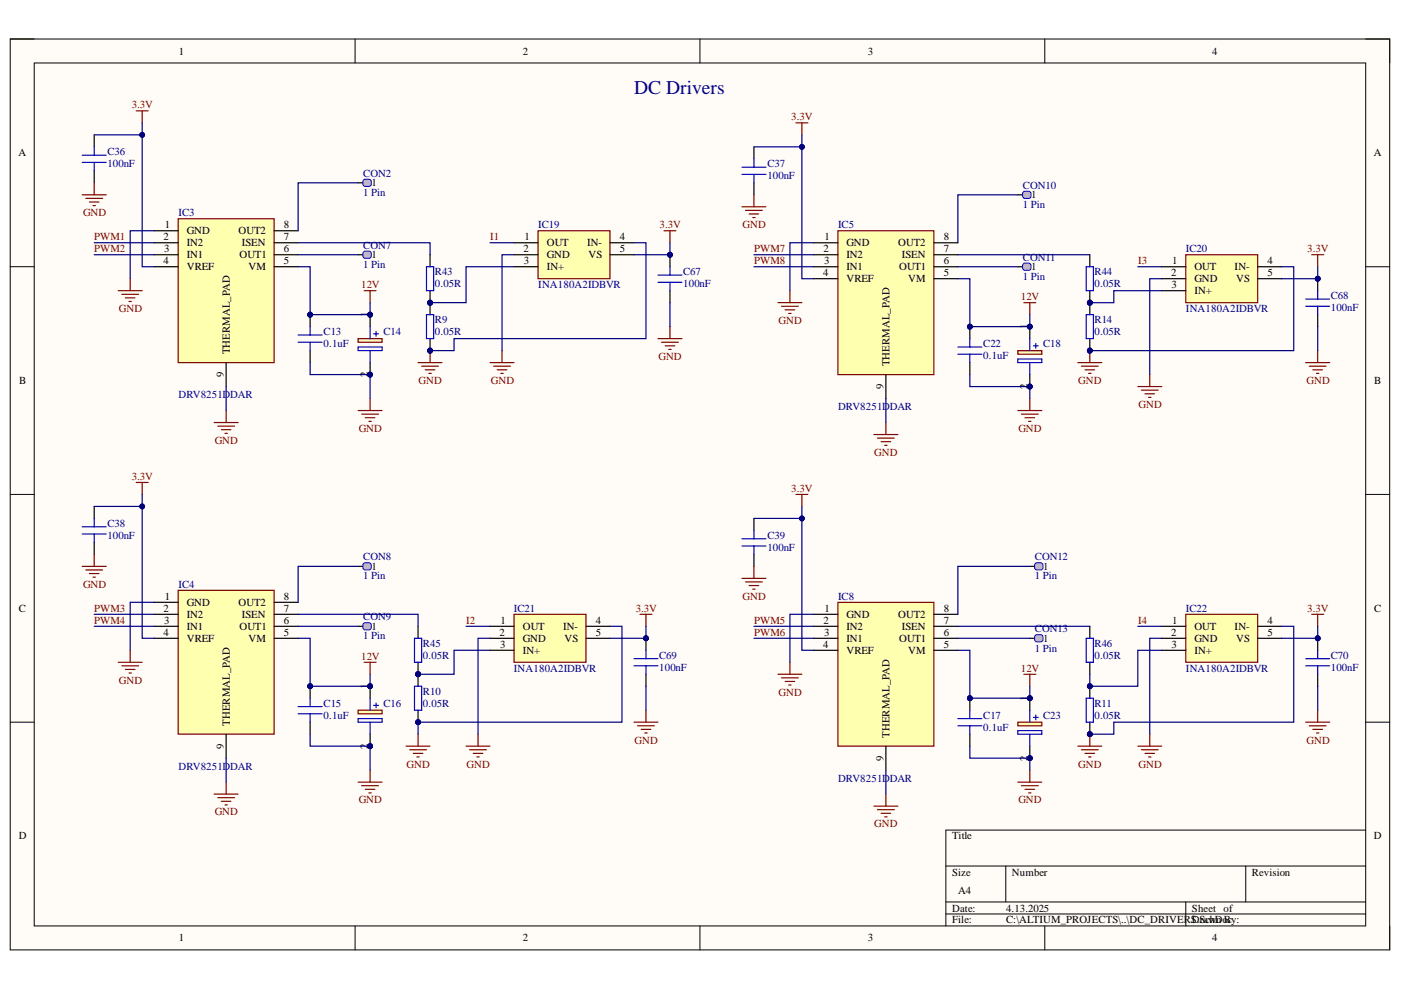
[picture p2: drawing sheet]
<svg xmlns="http://www.w3.org/2000/svg" width="297mm" height="210mm" viewBox="0 0 297 210" stroke-linecap="round" stroke-linejoin="round" font-family="sans-serif">
<defs><g id="words">
<text font-size="4.1" fill="#000080" x="134.4" y="20">DC Drivers</text>
<g font-size="2.3">
<text x="37.9" y="11.6">1</text>
<text x="110.8" y="11.6">2</text>
<text x="184" y="11.6">3</text>
<text x="257" y="11.6">4</text>
<text x="3.9" y="33.1">A</text>
<text x="291.3" y="33.1">A</text>
<text x="78.8" y="39.5">1</text>
<text x="218.6" y="42">1</text>
<text x="34.7" y="51">2</text>
<text x="34.8" y="53.5">3</text>
<text x="34.9" y="48.4">1</text>
<text x="39.6" y="49.7">GND</text>
<text x="39.6" y="52.2">IN2</text>
<text x="50.6" y="49.7">OUT2</text>
<text x="51.3" y="52.2">ISEN</text>
<text x="60.2" y="48.4">8</text>
<text x="60.2" y="51">7</text>
<text x="60.2" y="53.5">6</text>
<text x="111" y="53.5">2</text>
<text x="111.2" y="51">1</text>
<text x="115.9" y="52.2">OUT</text>
<text x="124.5" y="52.2">IN-</text>
<text x="131.4" y="51">4</text>
<text x="131.4" y="53.5">5</text>
<text x="174.6" y="53.5">2</text>
<text x="174.8" y="51">1</text>
<text x="179.5" y="52.2">GND</text>
<text x="190.4" y="52.2">OUT2</text>
<text x="200.1" y="51">8</text>
<text x="200.1" y="53.5">7</text>
<text x="34.7" y="56">4</text>
<text x="39.6" y="54.8">IN1</text>
<text x="39.6" y="57.3">VREF</text>
<text x="50.8" y="54.8">OUT1</text>
<text x="52.7" y="57.3">VM</text>
<text x="60.2" y="56">5</text>
<text x="78.8" y="54.8">1</text>
<text x="111.1" y="56">3</text>
<text x="115.9" y="54.8">GND</text>
<text x="115.9" y="57.3">IN+</text>
<text x="124.8" y="54.8">VS</text>
<text x="174.5" y="58.6">4</text>
<text x="174.7" y="56">3</text>
<text x="179.5" y="54.8">IN2</text>
<text x="179.5" y="57.3">IN1</text>
<text x="179.5" y="59.9">VREF</text>
<text x="190.6" y="57.3">OUT1</text>
<text x="191.2" y="54.8">ISEN</text>
<text x="192.6" y="59.9">VM</text>
<text x="200.1" y="56">6</text>
<text x="200.1" y="58.6">5</text>
<text x="218.6" y="57.3">1</text>
<text x="248.3" y="58.6">2</text>
<text x="248.5" y="56">1</text>
<text x="253.2" y="57.3">OUT</text>
<text x="253.2" y="59.9">GND</text>
<text x="261.8" y="57.3">IN-</text>
<text x="262.1" y="59.9">VS</text>
<text x="268.7" y="56">4</text>
<text x="268.7" y="58.6">5</text>
<text x="248.4" y="61.1">3</text>
<text x="253.2" y="62.4">IN+</text>
<text x="78" y="67.2" transform="rotate(-90 78 67.2)">1</text>
<text x="217.9" y="69.7" transform="rotate(-90 217.9 69.7)">1</text>
<text x="48.7" y="75.1" transform="rotate(-90 48.7 75.1)">THERMAL_PAD</text>
<text x="188.6" y="77.6" transform="rotate(-90 188.6 77.6)">THERMAL_PAD</text>
<text x="4.1" y="81.4">B</text>
<text x="47.5" y="80" transform="rotate(-90 47.5 80)">9</text>
<text x="78" y="80" transform="rotate(-90 78 80)">2</text>
<text x="187.3" y="82.5" transform="rotate(-90 187.3 82.5)">9</text>
<text x="217.9" y="82.5" transform="rotate(-90 217.9 82.5)">2</text>
<text x="291.4" y="81.4">B</text>
<text x="78.8" y="120.8">1</text>
<text x="221.2" y="120.8">1</text>
<text x="4" y="129.7">C</text>
<text x="34.7" y="129.7">2</text>
<text x="34.9" y="127.2">1</text>
<text x="39.6" y="128.4">GND</text>
<text x="39.6" y="131">IN2</text>
<text x="50.6" y="128.4">OUT2</text>
<text x="51.3" y="131">ISEN</text>
<text x="60.2" y="127.2">8</text>
<text x="60.2" y="129.7">7</text>
<text x="174.8" y="129.7">1</text>
<text x="179.5" y="131">GND</text>
<text x="190.4" y="131">OUT2</text>
<text x="200.1" y="129.7">8</text>
<text x="291.4" y="129.7">C</text>
<text x="34.7" y="134.8">4</text>
<text x="34.8" y="132.2">3</text>
<text x="39.6" y="133.5">IN1</text>
<text x="39.6" y="136.1">VREF</text>
<text x="50.8" y="133.5">OUT1</text>
<text x="52.7" y="136.1">VM</text>
<text x="60.2" y="132.2">6</text>
<text x="60.2" y="134.8">5</text>
<text x="78.8" y="133.5">1</text>
<text x="105.9" y="134.8">2</text>
<text x="106" y="137.4">3</text>
<text x="106.1" y="132.2">1</text>
<text x="110.8" y="133.5">OUT</text>
<text x="110.8" y="136.1">GND</text>
<text x="119.4" y="133.5">IN-</text>
<text x="119.7" y="136.1">VS</text>
<text x="126.3" y="132.2">4</text>
<text x="126.3" y="134.8">5</text>
<text x="174.5" y="137.4">4</text>
<text x="174.6" y="132.2">2</text>
<text x="174.7" y="134.8">3</text>
<text x="179.5" y="133.5">IN2</text>
<text x="179.5" y="136.1">IN1</text>
<text x="190.6" y="136.1">OUT1</text>
<text x="191.2" y="133.5">ISEN</text>
<text x="200.1" y="132.2">7</text>
<text x="200.1" y="134.8">6</text>
<text x="200.1" y="137.4">5</text>
<text x="221.2" y="136.1">1</text>
<text x="248.3" y="134.8">2</text>
<text x="248.4" y="137.4">3</text>
<text x="248.5" y="132.2">1</text>
<text x="253.2" y="133.5">OUT</text>
<text x="253.2" y="136.1">GND</text>
<text x="261.8" y="133.5">IN-</text>
<text x="262.1" y="136.1">VS</text>
<text x="268.7" y="132.2">4</text>
<text x="268.7" y="134.8">5</text>
<text x="110.8" y="138.7">IN+</text>
<text x="179.5" y="138.7">VREF</text>
<text x="192.6" y="138.7">VM</text>
<text x="253.2" y="138.7">IN+</text>
<text x="78" y="146" transform="rotate(-90 78 146)">1</text>
<text x="217.9" y="148.5" transform="rotate(-90 217.9 148.5)">1</text>
<text x="48.7" y="153.9" transform="rotate(-90 48.7 153.9)">THERMAL_PAD</text>
<text x="47.5" y="158.8" transform="rotate(-90 47.5 158.8)">9</text>
<text x="78" y="158.8" transform="rotate(-90 78 158.8)">2</text>
<text x="187.3" y="161.3" transform="rotate(-90 187.3 161.3)">9</text>
<text x="188.6" y="156.4" transform="rotate(-90 188.6 156.4)">THERMAL_PAD</text>
<text x="217.9" y="161.3" transform="rotate(-90 217.9 161.3)">2</text>
<text x="4" y="178">D</text>
<text x="201.9" y="178">Title</text>
<text x="291.3" y="178">D</text>
<text x="201.9" y="185.7">Size</text>
<text x="214.6" y="185.7">Number</text>
<text x="265.4" y="185.7">Revision</text>
<text x="203.1" y="189.5">A4</text>
<text x="201.9" y="193.3">Date:</text>
<text x="201.9" y="195.8">File:</text>
<text x="213.3" y="193.3">4.13.2025</text>
<text x="213.3" y="195.8">C:\ALTIUM_PROJECTS\..\DC_DRIVERS.SchDoc</text>
<text x="252.7" y="193.3">Sheet of</text>
<text x="252.7" y="195.8">Drawn By:</text>
<text x="37.9" y="199.6">1</text>
<text x="110.8" y="199.6">2</text>
<text x="184" y="199.6">3</text>
<text x="257" y="199.6">4</text>
</g>
<g font-size="2.3" fill="#800000">
<text x="27.9" y="23">3.3V</text>
<text x="167.8" y="25.5">3.3V</text>
<text x="17.6" y="45.8">GND</text>
<text x="20" y="51">PWM1</text>
<text x="20" y="53.5">PWM2</text>
<text x="103.9" y="51">I1</text>
<text x="139.9" y="48.4">3.3V</text>
<text x="157.5" y="48.4">GND</text>
<text x="159.9" y="53.5">PWM7</text>
<text x="277.2" y="53.5">3.3V</text>
<text x="159.9" y="56">PWM8</text>
<text x="241.3" y="56">I3</text>
<text x="76.6" y="61.1">12V</text>
<text x="216.4" y="63.7">12V</text>
<text x="25.2" y="66.2">GND</text>
<text x="165.1" y="68.7">GND</text>
<text x="139.6" y="76.3">GND</text>
<text x="88.8" y="81.4">GND</text>
<text x="104.1" y="81.4">GND</text>
<text x="228.6" y="81.4">GND</text>
<text x="277" y="81.4">GND</text>
<text x="241.4" y="86.5">GND</text>
<text x="45.5" y="94.2">GND</text>
<text x="76.1" y="91.6">GND</text>
<text x="215.9" y="91.6">GND</text>
<text x="27.9" y="101.8">3.3V</text>
<text x="185.4" y="96.7">GND</text>
<text x="167.8" y="104.3">3.3V</text>
<text x="17.6" y="124.6">GND</text>
<text x="20" y="129.7">PWM3</text>
<text x="134.8" y="129.7">3.3V</text>
<text x="157.5" y="127.2">GND</text>
<text x="277.2" y="129.7">3.3V</text>
<text x="20" y="132.2">PWM4</text>
<text x="98.8" y="132.2">I2</text>
<text x="159.9" y="132.2">PWM5</text>
<text x="159.9" y="134.8">PWM6</text>
<text x="241.3" y="132.2">I4</text>
<text x="76.6" y="139.9">12V</text>
<text x="216.4" y="142.5">12V</text>
<text x="25.2" y="145">GND</text>
<text x="165.1" y="147.5">GND</text>
<text x="134.5" y="157.7">GND</text>
<text x="277" y="157.7">GND</text>
<text x="86.2" y="162.7">GND</text>
<text x="98.9" y="162.7">GND</text>
<text x="228.6" y="162.7">GND</text>
<text x="241.4" y="162.7">GND</text>
<text x="45.5" y="172.9">GND</text>
<text x="76.1" y="170.4">GND</text>
<text x="215.9" y="170.4">GND</text>
<text x="185.4" y="175.4">GND</text>
</g>
<g font-size="2.3" fill="#000080">
<text x="22.8" y="32.9">C36</text>
<text x="22.8" y="35.4">100nF</text>
<text x="162.7" y="35.4">C37</text>
<text x="77" y="37.4">CON2</text>
<text x="77" y="41.5">1 Pin</text>
<text x="162.7" y="38">100nF</text>
<text x="216.8" y="40">CON10</text>
<text x="37.8" y="45.8">IC3</text>
<text x="216.8" y="44">1 Pin</text>
<text x="77" y="52.8">CON7</text>
<text x="114.1" y="48.4">IC19</text>
<text x="177.7" y="48.4">IC5</text>
<text x="251.5" y="53.5">IC20</text>
<text x="77" y="56.8">1 Pin</text>
<text x="92.2" y="58.3">R43</text>
<text x="144.8" y="58.3">C67</text>
<text x="216.8" y="55.3">CON11</text>
<text x="216.8" y="59.3">1 Pin</text>
<text x="232.1" y="58.3">R44</text>
<text x="92.2" y="60.9">0.05R</text>
<text x="114.1" y="61.1">INA180A2IDBVR</text>
<text x="144.8" y="60.9">100nF</text>
<text x="232.1" y="60.9">0.05R</text>
<text x="282.2" y="63.4">C68</text>
<text x="282.2" y="65.9">100nF</text>
<text x="68.6" y="71">C13</text>
<text x="81.3" y="71">C14</text>
<text x="92.2" y="68.5">R9</text>
<text x="92.2" y="71">0.05R</text>
<text x="232.1" y="68.5">R14</text>
<text x="232.1" y="71">0.05R</text>
<text x="251.5" y="66.2">INA180A2IDBVR</text>
<text x="68.6" y="73.6">0.1uF</text>
<text x="208.5" y="73.6">C22</text>
<text x="208.5" y="76.1">0.1uF</text>
<text x="221.2" y="73.6">C18</text>
<text x="37.8" y="84.5">DRV8251DDAR</text>
<text x="177.7" y="87">DRV8251DDAR</text>
<text x="22.8" y="111.7">C38</text>
<text x="22.8" y="114.2">100nF</text>
<text x="77" y="118.8">CON8</text>
<text x="162.7" y="114.2">C39</text>
<text x="162.7" y="116.8">100nF</text>
<text x="219.4" y="118.8">CON12</text>
<text x="37.8" y="124.6">IC4</text>
<text x="77" y="122.8">1 Pin</text>
<text x="219.4" y="122.8">1 Pin</text>
<text x="77" y="131.5">CON9</text>
<text x="109" y="129.7">IC21</text>
<text x="177.7" y="127.2">IC8</text>
<text x="251.5" y="129.7">IC22</text>
<text x="77" y="135.5">1 Pin</text>
<text x="89.7" y="137.1">R45</text>
<text x="219.4" y="134">CON13</text>
<text x="232.1" y="137.1">R46</text>
<text x="89.7" y="139.7">0.05R</text>
<text x="109" y="142.5">INA180A2IDBVR</text>
<text x="139.8" y="139.7">C69</text>
<text x="139.8" y="142.2">100nF</text>
<text x="219.4" y="138.1">1 Pin</text>
<text x="232.1" y="139.7">0.05R</text>
<text x="251.5" y="142.5">INA180A2IDBVR</text>
<text x="282.2" y="139.7">C70</text>
<text x="282.2" y="142.2">100nF</text>
<text x="68.6" y="149.8">C15</text>
<text x="81.3" y="149.8">C16</text>
<text x="89.7" y="147.3">R10</text>
<text x="89.7" y="149.8">0.05R</text>
<text x="232.1" y="149.8">R11</text>
<text x="68.6" y="152.3">0.1uF</text>
<text x="208.5" y="152.3">C17</text>
<text x="208.5" y="154.9">0.1uF</text>
<text x="221.2" y="152.3">C23</text>
<text x="232.1" y="152.3">0.05R</text>
<text x="37.8" y="163.3">DRV8251DDAR</text>
<text x="177.7" y="165.8">DRV8251DDAR</text>
</g>
</g></defs>
<path d="M2.2 8.3h292.4v193.1h-292.4z" fill-rule="evenodd" fill="#fffcf8"/>
<path d="M2.2 8.3h292.4v193.1h-292.4z" fill="none" stroke="#000" stroke-width=".21"/>
<path d="M7.3 13.4h282.3v182.9h-282.3z" fill-rule="evenodd" fill="#fffcf8"/>
<g fill="none" stroke="#000" stroke-width=".21">
<path d="M2.2 8.3h5.1M7.3 13.4h282.3v182.9h-282.3zM75.3 8.3v5M148.4 8.3v5M221.5 8.3v5.1M289.6 8.3h5v5.1M2.2 56.6h5.1M289.6 56.6h5M2.2 104.8h5.1M289.6 104.8h5M2.2 153.1h5.1M289.6 153.1h5"/>
<path d="M289.6 176h-89.1v20.3M75.3 196.3v5.1M148.4 196.3v5.1M200.5 183.6h89.1M200.5 191.2h89.1M200.5 193.8h89.1M213.3 183.6v7.6M221.5 196.3v5.1M251.4 191.2v5.1M264.1 183.6v7.6M294.6 196.3v5.1"/>
</g>
<circle cx="88.6" cy="143" r=".51" fill="#000080"/>
<circle cx="88.6" cy="143" r=".51" fill="none" stroke="#000080" stroke-width=".21"/>
<circle cx="88.6" cy="153.1" r=".51" fill="#000080"/>
<circle cx="88.6" cy="153.1" r=".51" fill="none" stroke="#000080" stroke-width=".21"/>
<path d="M88.6 143v2.5" fill="none" stroke="#000" stroke-width=".25"/>
<circle cx="88.6" cy="143" r=".51" fill="#000080"/>
<circle cx="88.6" cy="143" r=".51" fill="none" stroke="#000080" stroke-width=".21"/>
<path d="M88.6 150.6v2.5" fill="none" stroke="#000" stroke-width=".25"/>
<circle cx="88.6" cy="153.1" r=".51" fill="#000080"/>
<circle cx="88.6" cy="153.1" r=".51" fill="none" stroke="#000080" stroke-width=".21"/>
<path d="M87.9 145.5h1.5v5.1h-1.5z" fill="none" stroke="#00f" stroke-width=".25"/>
<g fill="none" stroke="#800000" stroke-width=".25">
<path d="M28.9 102.3h2.5M30.1 102.3v2.5M27.6 137.9v2.5M25.1 140.4h5M25.8 141.2h3.6M26.6 141.9h2M27.3 142.7h.6M86.1 158.2h5.1M86.9 159h3.5M87.6 159.7h2.1M88.6 155.7v2.5M45.4 168.4h5.1"/>
<path d="M46.2 169.1h3.5M46.9 169.9h2.1M47.7 170.7h.5M47.9 165.8v2.6M88.4 160.5h.5"/>
</g>
<circle cx="65.8" cy="145.5" r=".51" fill="#000080"/>
<circle cx="65.8" cy="145.5" r=".51" fill="none" stroke="#000080" stroke-width=".21"/>
<path d="M65.7 145.5v2.5" fill="none" stroke="#000" stroke-width=".25"/>
<circle cx="65.8" cy="145.5" r=".51" fill="#000080"/>
<circle cx="65.8" cy="145.5" r=".51" fill="none" stroke="#000080" stroke-width=".21"/>
<path d="M65.7 153.1v2.6" fill="none" stroke="#000" stroke-width=".25"/>
<path d="M63.2 151.3h5.1M63.2 149.8h5.1M65.7 148v1.8M65.7 151.3v1.8" fill="none" stroke="#00f" stroke-width=".25"/>
<path d="M77.2 140.4h2.5M78.5 140.4v2.6M75.9 165.8h5.1M76.7 166.6h3.5M77.4 167.4h2.1M78.2 168.1h.5M78.5 163.3v2.5" fill="none" stroke="#800000" stroke-width=".25"/>
<circle cx="91.2" cy="64.2" r=".51" fill="#000080"/>
<circle cx="91.2" cy="64.2" r=".51" fill="none" stroke="#000080" stroke-width=".21"/>
<circle cx="91.2" cy="74.3" r=".51" fill="#000080"/>
<circle cx="91.2" cy="74.3" r=".51" fill="none" stroke="#000080" stroke-width=".21"/>
<path d="M91.2 64.2v2.5" fill="none" stroke="#000" stroke-width=".25"/>
<circle cx="91.2" cy="64.2" r=".51" fill="#000080"/>
<circle cx="91.2" cy="64.2" r=".51" fill="none" stroke="#000080" stroke-width=".21"/>
<path d="M91.2 71.8v2.5" fill="none" stroke="#000" stroke-width=".25"/>
<circle cx="91.2" cy="74.3" r=".51" fill="#000080"/>
<circle cx="91.2" cy="74.3" r=".51" fill="none" stroke="#000080" stroke-width=".21"/>
<path d="M90.4 66.7h1.5v5.1h-1.5z" fill="none" stroke="#00f" stroke-width=".25"/>
<path d="M88.6 76.9h5.1M89.4 77.6h3.6M90.2 78.4h2M90.9 79.2h.5M91.2 74.3v2.6" fill="none" stroke="#800000" stroke-width=".25"/>
<circle cx="91.2" cy="74.3" r=".51" fill="#000080"/>
<circle cx="91.2" cy="74.3" r=".51" fill="none" stroke="#000080" stroke-width=".21"/>
<path d="M28.9 23.5h2.5M30.1 23.5v2.6M27.6 59.1v2.5M25.1 61.6h5M25.8 62.4h3.6M26.6 63.2h2M27.3 63.9h.6M45.4 89.6h5.1M46.2 90.3h3.5M46.9 91.1h2.1M47.7 91.9h.5M47.9 87v2.6" fill="none" stroke="#800000" stroke-width=".25"/>
<circle cx="65.8" cy="66.7" r=".51" fill="#000080"/>
<circle cx="65.8" cy="66.7" r=".51" fill="none" stroke="#000080" stroke-width=".21"/>
<path d="M65.7 66.7v2.6" fill="none" stroke="#000" stroke-width=".25"/>
<circle cx="65.8" cy="66.7" r=".51" fill="#000080"/>
<circle cx="65.8" cy="66.7" r=".51" fill="none" stroke="#000080" stroke-width=".21"/>
<path d="M65.7 74.3v2.6" fill="none" stroke="#000" stroke-width=".25"/>
<path d="M63.2 72.6h5.1M63.2 71h5.1M65.7 69.3v1.7M65.7 72.6v1.7" fill="none" stroke="#00f" stroke-width=".25"/>
<path d="M77.2 61.6h2.5M78.5 61.6v2.6M75.9 87h5.1M76.7 87.8h3.5M77.4 88.6h2.1M78.2 89.3h.5M78.5 84.5v2.5" fill="none" stroke="#800000" stroke-width=".25"/>
<circle cx="231.1" cy="145.5" r=".51" fill="#000080"/>
<circle cx="231.1" cy="145.5" r=".51" fill="none" stroke="#000080" stroke-width=".21"/>
<circle cx="231.1" cy="155.7" r=".51" fill="#000080"/>
<circle cx="231.1" cy="155.7" r=".51" fill="none" stroke="#000080" stroke-width=".21"/>
<path d="M231.1 145.5v2.5" fill="none" stroke="#000" stroke-width=".25"/>
<circle cx="231.1" cy="145.5" r=".51" fill="#000080"/>
<circle cx="231.1" cy="145.5" r=".51" fill="none" stroke="#000080" stroke-width=".21"/>
<path d="M231.1 153.1v2.6" fill="none" stroke="#000" stroke-width=".25"/>
<circle cx="231.1" cy="155.7" r=".51" fill="#000080"/>
<circle cx="231.1" cy="155.7" r=".51" fill="none" stroke="#000080" stroke-width=".21"/>
<path d="M230.3 148h1.5v5.1h-1.5z" fill="none" stroke="#00f" stroke-width=".25"/>
<path d="M228.5 158.2h5.1M229.3 159h3.5M230 159.7h2.1M231.1 155.7v2.5M230.8 160.5h.5" fill="none" stroke="#800000" stroke-width=".25"/>
<circle cx="231.1" cy="155.7" r=".51" fill="#000080"/>
<circle cx="231.1" cy="155.7" r=".51" fill="none" stroke="#000080" stroke-width=".21"/>
<path d="M168.7 104.8h2.6M170 104.8v2.6M164.9 143h5.1M165.7 143.7h3.6M166.5 144.5h2M167.2 145.2h.5M167.5 140.4v2.6M185.3 170.9h5.1M186 171.7h3.6M186.8 172.4h2M187.6 173.2h.5M187.8 168.4v2.5" fill="none" stroke="#800000" stroke-width=".25"/>
<circle cx="205.6" cy="148" r=".51" fill="#000080"/>
<circle cx="205.6" cy="148" r=".51" fill="none" stroke="#000080" stroke-width=".21"/>
<path d="M205.6 148v2.6" fill="none" stroke="#000" stroke-width=".25"/>
<circle cx="205.6" cy="148" r=".51" fill="#000080"/>
<circle cx="205.6" cy="148" r=".51" fill="none" stroke="#000080" stroke-width=".21"/>
<path d="M205.6 155.7v2.5" fill="none" stroke="#000" stroke-width=".25"/>
<path d="M203.1 153.9h5.1M203.1 152.4h5.1M205.6 150.6v1.8M205.6 153.9v1.8" fill="none" stroke="#00f" stroke-width=".25"/>
<path d="M217.1 143h2.5M218.3 143v2.5M215.8 165.8h5.1M216.6 166.6h3.5M217.3 167.4h2.1M218.1 168.1h.5M218.3 163.3v2.5" fill="none" stroke="#800000" stroke-width=".25"/>
<circle cx="231.1" cy="64.2" r=".51" fill="#000080"/>
<circle cx="231.1" cy="64.2" r=".51" fill="none" stroke="#000080" stroke-width=".21"/>
<circle cx="231.1" cy="74.3" r=".51" fill="#000080"/>
<circle cx="231.1" cy="74.3" r=".51" fill="none" stroke="#000080" stroke-width=".21"/>
<path d="M231.1 64.2v2.5" fill="none" stroke="#000" stroke-width=".25"/>
<circle cx="231.1" cy="64.2" r=".51" fill="#000080"/>
<circle cx="231.1" cy="64.2" r=".51" fill="none" stroke="#000080" stroke-width=".21"/>
<path d="M231.1 71.8v2.5" fill="none" stroke="#000" stroke-width=".25"/>
<circle cx="231.1" cy="74.3" r=".51" fill="#000080"/>
<circle cx="231.1" cy="74.3" r=".51" fill="none" stroke="#000080" stroke-width=".21"/>
<path d="M230.3 66.7h1.5v5.1h-1.5z" fill="none" stroke="#00f" stroke-width=".25"/>
<path d="M228.5 76.9h5.1M229.3 77.6h3.5M230 78.4h2.1M230.8 79.2h.5M231.1 74.3v2.6" fill="none" stroke="#800000" stroke-width=".25"/>
<circle cx="231.1" cy="74.3" r=".51" fill="#000080"/>
<circle cx="231.1" cy="74.3" r=".51" fill="none" stroke="#000080" stroke-width=".21"/>
<path d="M168.7 26.1h2.6M170 26.1v2.5M164.9 64.2h5.1M165.7 64.9h3.6M166.5 65.7h2M167.2 66.5h.5M167.5 61.6v2.6M185.3 92.1h5.1M186 92.9h3.6M186.8 93.7h2M187.6 94.4h.5M187.8 89.6v2.5" fill="none" stroke="#800000" stroke-width=".25"/>
<circle cx="205.6" cy="69.3" r=".51" fill="#000080"/>
<circle cx="205.6" cy="69.3" r=".51" fill="none" stroke="#000080" stroke-width=".21"/>
<path d="M205.6 69.3v2.5" fill="none" stroke="#000" stroke-width=".25"/>
<circle cx="205.6" cy="69.3" r=".51" fill="#000080"/>
<circle cx="205.6" cy="69.3" r=".51" fill="none" stroke="#000080" stroke-width=".21"/>
<path d="M205.6 76.9v2.5" fill="none" stroke="#000" stroke-width=".25"/>
<path d="M203.1 75.1h5.1M203.1 73.6h5.1M205.6 71.8v1.8M205.6 75.1v1.8" fill="none" stroke="#00f" stroke-width=".25"/>
<path d="M217.1 64.2h2.5M218.3 64.2v2.5M215.8 87h5.1M216.6 87.8h3.5M217.3 88.6h2.1M218.1 89.3h.5M218.3 84.5v2.5" fill="none" stroke="#800000" stroke-width=".25"/>
<path d="M37.8 46.4h20.3v30.5h-20.3z" fill-rule="evenodd" fill="#ffffb0"/>
<path d="M37.8 46.4h20.3v30.5h-20.3z" fill="none" stroke="#800000" stroke-width=".25"/>
<path d="M32.7 48.9h5.1M32.7 51.5h5.1M32.7 54h5.1M32.7 56.6h5.1M58.1 48.9h5.1M58.1 51.5h5.1M58.1 54h5.1M58.1 56.6h5.1M47.9 76.9v5.1" fill="none" stroke="#000" stroke-width=".25"/>
<path d="M37.8 125.2h20.3v30.5h-20.3z" fill-rule="evenodd" fill="#ffffb0"/>
<path d="M37.8 125.2h20.3v30.5h-20.3z" fill="none" stroke="#800000" stroke-width=".25"/>
<path d="M32.7 127.7h5.1M32.7 130.2h5.1M32.7 132.8h5.1M32.7 135.3h5.1M58.1 127.7h5.1M58.1 130.2h5.1M58.1 132.8h5.1M58.1 135.3h5.1M47.9 155.7v5" fill="none" stroke="#000" stroke-width=".25"/>
<path d="M177.7 127.7h20.3v30.5h-20.3z" fill-rule="evenodd" fill="#ffffb0"/>
<path d="M177.7 127.7h20.3v30.5h-20.3z" fill="none" stroke="#800000" stroke-width=".25"/>
<path d="M172.6 130.2h5.1M172.6 132.8h5.1M172.6 135.3h5.1M172.6 137.9h5.1M198 130.2h5.1M198 132.8h5.1M198 135.3h5.1M198 137.9h5.1M187.8 158.2v5.1" fill="none" stroke="#000" stroke-width=".25"/>
<path d="M177.7 48.9h20.3v30.5h-20.3z" fill-rule="evenodd" fill="#ffffb0"/>
<path d="M177.7 48.9h20.3v30.5h-20.3z" fill="none" stroke="#800000" stroke-width=".25"/>
<path d="M75.9 38.8h1M172.6 51.5h5.1M172.6 54h5.1M172.6 56.6h5.1M172.6 59.1h5.1M198 51.5h5.1M198 54h5.1M198 56.6h5.1M198 59.1h5.1M187.8 79.4v5.1" fill="none" stroke="#000" stroke-width=".25"/>
<path d="M77 38.2a1.34 1.34 0 0 1 1.5-.1 .98 .98 0 0 1 0 1.4 1.34 1.34 0 0 1-1.5-.2z" fill="#c0c0c0"/>
<path d="M77 38.2a1.34 1.34 0 0 1 1.5-.1 .98 .98 0 0 1 0 1.4 1.34 1.34 0 0 1-1.5-.2z" fill="none" stroke="#00f" stroke-width=".21"/>
<path d="M75.9 54h1" fill="none" stroke="#000" stroke-width=".25"/>
<path d="M77.2 53.3h1.3a.99 .99 0 0 1 0 1.4 1.34 1.34 0 0 1-1.5-.2 1.07 1.07 0 0 1 .2-1.2z" fill="#c0c0c0"/>
<path d="M77.2 53.3h1.3a.99 .99 0 0 1 0 1.4 1.34 1.34 0 0 1-1.5-.2 1.07 1.07 0 0 1 .2-1.2z" fill="none" stroke="#00f" stroke-width=".21"/>
<path d="M75.9 120.1h1" fill="none" stroke="#000" stroke-width=".25"/>
<path d="M77 119.6a1.34 1.34 0 0 1 1.5-.2 .89 .89 0 0 1-.3 1.4h-1a1.06 1.06 0 0 1-.2-1.2z" fill="#c0c0c0"/>
<path d="M77 119.6a1.34 1.34 0 0 1 1.5-.2 .89 .89 0 0 1-.3 1.4h-1a1.06 1.06 0 0 1-.2-1.2z" fill="none" stroke="#00f" stroke-width=".21"/>
<path d="M75.9 132.8h1" fill="none" stroke="#000" stroke-width=".25"/>
<path d="M77 132.3a1.34 1.34 0 0 1 1.5-.2 .98 .98 0 0 1 0 1.4 1.34 1.34 0 0 1-1.5-.2z" fill="#c0c0c0"/>
<path d="M77 132.3a1.34 1.34 0 0 1 1.5-.2 .98 .98 0 0 1 0 1.4 1.34 1.34 0 0 1-1.5-.2z" fill="none" stroke="#00f" stroke-width=".21"/>
<path d="M218.3 120.1h1" fill="none" stroke="#000" stroke-width=".25"/>
<path d="M219.4 119.6l.5-.3 1 .1a.99 .99 0 0 1 0 1.4h-1.3a1.07 1.07 0 0 1-.2-1.2z" fill="#c0c0c0"/>
<path d="M219.4 119.6l.5-.3 1 .1a.99 .99 0 0 1 0 1.4h-1.3a1.07 1.07 0 0 1-.2-1.2z" fill="none" stroke="#00f" stroke-width=".21"/>
<path d="M218.3 135.3h1" fill="none" stroke="#000" stroke-width=".25"/>
<path d="M219.4 134.8l.5-.2h1a.99 .99 0 0 1 0 1.4h-1.3a1.07 1.07 0 0 1-.2-1.2z" fill="#c0c0c0"/>
<path d="M219.4 134.8l.5-.2h1a.99 .99 0 0 1 0 1.4h-1.3a1.07 1.07 0 0 1-.2-1.2z" fill="none" stroke="#00f" stroke-width=".21"/>
<path d="M215.8 41.3h1" fill="none" stroke="#000" stroke-width=".25"/>
<path d="M216.9 40.8l.4-.3 1 .1a.99 .99 0 0 1 0 1.4h-1.2a1.07 1.07 0 0 1-.2-1.2z" fill="#c0c0c0"/>
<path d="M216.9 40.8l.4-.3 1 .1a.99 .99 0 0 1 0 1.4h-1.2a1.07 1.07 0 0 1-.2-1.2z" fill="none" stroke="#00f" stroke-width=".21"/>
<path d="M215.8 56.6h1" fill="none" stroke="#000" stroke-width=".25"/>
<path d="M217.1 55.9h1.2a1 1 0 0 1 0 1.3h-1.2a1 1 0 0 1 0-1.3z" fill="#c0c0c0"/>
<path d="M217.1 55.9h1.2a1 1 0 0 1 0 1.3h-1.2a1 1 0 0 1 0-1.3z" fill="none" stroke="#00f" stroke-width=".21"/>
<circle cx="78.5" cy="145.5" r=".51" fill="#000080"/>
<circle cx="78.5" cy="145.5" r=".51" fill="none" stroke="#000080" stroke-width=".21"/>
<circle cx="78.5" cy="158.2" r=".51" fill="#000080"/>
<circle cx="78.5" cy="158.2" r=".51" fill="none" stroke="#000080" stroke-width=".21"/>
<path d="M75.9 150.6h5.1v.7h-5.1z" fill-rule="evenodd" fill="#ffffb0"/>
<path d="M75.9 150.6h5.1v.7h-5.1z" fill="none" stroke="#800000" stroke-width=".25"/>
<path d="M78.5 145.5v2.5" fill="none" stroke="#000" stroke-width=".25"/>
<circle cx="78.5" cy="145.5" r=".51" fill="#000080"/>
<circle cx="78.5" cy="145.5" r=".51" fill="none" stroke="#000080" stroke-width=".21"/>
<path d="M78.5 155.7v2.5" fill="none" stroke="#000" stroke-width=".25"/>
<circle cx="78.5" cy="158.2" r=".51" fill="#000080"/>
<circle cx="78.5" cy="158.2" r=".51" fill="none" stroke="#000080" stroke-width=".21"/>
<path d="M75.9 152.4h5.1v.7h-5.1zM78.5 148v2.6M78.5 153.1v2.6M79.2 149.6h1M79.7 149.1v1" fill="none" stroke="#00f" stroke-width=".25"/>
<circle cx="78.5" cy="66.7" r=".51" fill="#000080"/>
<circle cx="78.5" cy="66.7" r=".51" fill="none" stroke="#000080" stroke-width=".21"/>
<circle cx="78.5" cy="79.4" r=".51" fill="#000080"/>
<circle cx="78.5" cy="79.4" r=".51" fill="none" stroke="#000080" stroke-width=".21"/>
<path d="M75.9 71.8h5.1v.8h-5.1z" fill-rule="evenodd" fill="#ffffb0"/>
<path d="M75.9 71.8h5.1v.8h-5.1z" fill="none" stroke="#800000" stroke-width=".25"/>
<path d="M78.5 66.7v2.6" fill="none" stroke="#000" stroke-width=".25"/>
<circle cx="78.5" cy="66.7" r=".51" fill="#000080"/>
<circle cx="78.5" cy="66.7" r=".51" fill="none" stroke="#000080" stroke-width=".21"/>
<path d="M78.5 76.9v2.5" fill="none" stroke="#000" stroke-width=".25"/>
<circle cx="78.5" cy="79.4" r=".51" fill="#000080"/>
<circle cx="78.5" cy="79.4" r=".51" fill="none" stroke="#000080" stroke-width=".21"/>
<path d="M75.9 73.6h5.1v.7h-5.1zM78.5 69.3v2.5M78.5 74.3v2.6M79.2 70.8h1M79.7 70.3v1" fill="none" stroke="#00f" stroke-width=".25"/>
<circle cx="218.3" cy="148" r=".51" fill="#000080"/>
<circle cx="218.3" cy="148" r=".51" fill="none" stroke="#000080" stroke-width=".21"/>
<circle cx="218.3" cy="160.7" r=".51" fill="#000080"/>
<circle cx="218.3" cy="160.7" r=".51" fill="none" stroke="#000080" stroke-width=".21"/>
<path d="M215.8 153.1h5.1v.8h-5.1z" fill-rule="evenodd" fill="#ffffb0"/>
<path d="M215.8 153.1h5.1v.8h-5.1z" fill="none" stroke="#800000" stroke-width=".25"/>
<path d="M218.3 148v2.6" fill="none" stroke="#000" stroke-width=".25"/>
<circle cx="218.3" cy="148" r=".51" fill="#000080"/>
<circle cx="218.3" cy="148" r=".51" fill="none" stroke="#000080" stroke-width=".21"/>
<path d="M218.3 158.2v2.5" fill="none" stroke="#000" stroke-width=".25"/>
<circle cx="218.3" cy="160.7" r=".51" fill="#000080"/>
<circle cx="218.3" cy="160.7" r=".51" fill="none" stroke="#000080" stroke-width=".21"/>
<path d="M215.8 154.9h5.1v.8h-5.1zM218.3 150.6v2.5M218.3 155.7v2.5M219.1 152.1h1M219.6 151.6v1" fill="none" stroke="#00f" stroke-width=".25"/>
<circle cx="218.3" cy="69.3" r=".51" fill="#000080"/>
<circle cx="218.3" cy="69.3" r=".51" fill="none" stroke="#000080" stroke-width=".21"/>
<circle cx="218.3" cy="82" r=".51" fill="#000080"/>
<circle cx="218.3" cy="82" r=".51" fill="none" stroke="#000080" stroke-width=".21"/>
<path d="M215.8 74.3h5.1v.8h-5.1z" fill-rule="evenodd" fill="#ffffb0"/>
<path d="M215.8 74.3h5.1v.8h-5.1z" fill="none" stroke="#800000" stroke-width=".25"/>
<path d="M218.3 69.3v2.5" fill="none" stroke="#000" stroke-width=".25"/>
<circle cx="218.3" cy="69.3" r=".51" fill="#000080"/>
<circle cx="218.3" cy="69.3" r=".51" fill="none" stroke="#000080" stroke-width=".21"/>
<path d="M218.3 79.4v2.6" fill="none" stroke="#000" stroke-width=".25"/>
<circle cx="218.3" cy="82" r=".51" fill="#000080"/>
<circle cx="218.3" cy="82" r=".51" fill="none" stroke="#000080" stroke-width=".21"/>
<g fill="none" stroke="#00f" stroke-width=".25">
<path d="M17.4 34.4h5.1M17.4 32.9h5.1M20 31.1v1.8M20 34.4v1.8M157.3 37h5.1M157.3 35.5h5.1M159.8 33.7v1.8M159.8 37v1.8M215.8 76.1h5.1v.8h-5.1zM218.3 71.8v2.5M218.3 76.9v2.5M219.1 73.3h1"/>
<path d="M219.6 72.8v1M17.4 113.2h5.1M17.4 111.7h5.1M20 109.9v1.8M20 113.2v1.8M157.3 115.8h5.1M157.3 114.2h5.1M159.8 112.5v1.7M159.8 115.8v1.7"/>
</g>
<path d="M20 28.6v2.5M20 36.2v2.6M159.8 31.1v2.6M159.8 38.8v2.5M20 107.4v2.5M20 115v2.5M159.8 109.9v2.6M159.8 117.5v2.6" fill="none" stroke="#000" stroke-width=".25"/>
<g fill="none" stroke="#800000" stroke-width=".25">
<path d="M20 38.8v2.5M17.4 41.3h5.1M18.2 42.1h3.6M19 42.8h2M19.7 43.6h.5M157.3 43.8h5.1M158.1 44.6h3.5M158.8 45.4h2.1M159.6 46.1h.5M159.8 41.3v2.5M20 117.5v2.6M17.4 120.1h5.1"/>
<path d="M18.2 120.8h3.6M19 121.6h2M19.7 122.4h.5M157.3 122.6h5.1M158.1 123.4h3.5M158.8 124.2h2.1M159.6 124.9h.5M159.8 120.1v2.5"/>
</g>
<path d="M114.1 48.9h15.2v10.2h-15.2z" fill-rule="evenodd" fill="#ffffb0"/>
<path d="M114.1 48.9h15.2v10.2h-15.2zM140.8 48.9h2.5M142 48.9v2.6" fill="none" stroke="#800000" stroke-width=".25"/>
<path d="M109 51.5h5.1M109 54h5.1M109 56.6h5.1M129.3 51.5h5.1M129.3 54h5.1" fill="none" stroke="#000" stroke-width=".25"/>
<circle cx="142" cy="54" r=".51" fill="#000080"/>
<circle cx="142" cy="54" r=".51" fill="none" stroke="#000080" stroke-width=".21"/>
<path d="M142 54v2.6" fill="none" stroke="#000" stroke-width=".25"/>
<circle cx="142" cy="54" r=".51" fill="#000080"/>
<circle cx="142" cy="54" r=".51" fill="none" stroke="#000080" stroke-width=".21"/>
<path d="M142 61.6v2.6" fill="none" stroke="#000" stroke-width=".25"/>
<path d="M139.5 59.9h5.1M139.5 58.3h5.1M142 56.6v1.7M142 59.9v1.7" fill="none" stroke="#00f" stroke-width=".25"/>
<path d="M103.9 76.9h5.1M104.7 77.6h3.5M105.4 78.4h2.1M106.2 79.2h.5M106.4 74.3v2.6M139.5 71.8h5.1M140.3 72.6h3.5M141 73.3h2.1M141.8 74.1h.5M142 69.3v2.5" fill="none" stroke="#800000" stroke-width=".25"/>
<path d="M109 130.2h15.2v10.2h-15.2z" fill-rule="evenodd" fill="#ffffb0"/>
<path d="M109 130.2h15.2v10.2h-15.2zM135.7 130.2h2.5M137 130.2v2.6" fill="none" stroke="#800000" stroke-width=".25"/>
<path d="M103.9 132.8h5.1M103.9 135.3h5.1M103.9 137.9h5.1M124.2 132.8h5.1M124.2 135.3h5.1" fill="none" stroke="#000" stroke-width=".25"/>
<circle cx="137" cy="135.3" r=".51" fill="#000080"/>
<circle cx="137" cy="135.3" r=".51" fill="none" stroke="#000080" stroke-width=".21"/>
<path d="M137 135.3v2.6" fill="none" stroke="#000" stroke-width=".25"/>
<circle cx="137" cy="135.3" r=".51" fill="#000080"/>
<circle cx="137" cy="135.3" r=".51" fill="none" stroke="#000080" stroke-width=".21"/>
<path d="M137 143v2.5" fill="none" stroke="#000" stroke-width=".25"/>
<path d="M134.4 139.6h5.1M137 137.9v1.7M134.4 141.2h5.1M137 141.2v1.8" fill="none" stroke="#00f" stroke-width=".25"/>
<path d="M98.8 158.2h5.1M99.6 159h3.5M100.3 159.7h2.1M101.4 155.7v2.5M134.4 153.1h5.1M135.2 153.9h3.5M135.9 154.6h2.1M136.7 155.4h.5M137 150.6v2.5M101.1 160.5h.5" fill="none" stroke="#800000" stroke-width=".25"/>
<path d="M251.4 54h15.3v10.2h-15.3z" fill-rule="evenodd" fill="#ffffb0"/>
<path d="M251.4 54h15.3v10.2h-15.3zM278.1 54h2.6M279.4 54v2.6" fill="none" stroke="#800000" stroke-width=".25"/>
<path d="M246.3 56.6h5.1M246.3 59.1h5.1M266.7 56.6h5M266.7 59.1h5M246.3 61.6h5.1" fill="none" stroke="#000" stroke-width=".25"/>
<circle cx="279.4" cy="59.1" r=".51" fill="#000080"/>
<circle cx="279.4" cy="59.1" r=".51" fill="none" stroke="#000080" stroke-width=".21"/>
<path d="M279.4 59.1v2.5" fill="none" stroke="#000" stroke-width=".25"/>
<circle cx="279.4" cy="59.1" r=".51" fill="#000080"/>
<circle cx="279.4" cy="59.1" r=".51" fill="none" stroke="#000080" stroke-width=".21"/>
<path d="M279.4 66.7v2.6" fill="none" stroke="#000" stroke-width=".25"/>
<path d="M276.8 64.9h5.1M276.8 63.4h5.1M279.4 61.6v1.8M279.4 64.9v1.8" fill="none" stroke="#00f" stroke-width=".25"/>
<path d="M243.8 79.4v2.6M276.8 76.9h5.1M277.6 77.6h3.6M278.4 78.4h2M279.1 79.2h.5M279.4 74.3v2.6M241.2 82h5.1M242 82.7h3.5M242.8 83.5h2M243.5 84.3h.5" fill="none" stroke="#800000" stroke-width=".25"/>
<path d="M251.4 130.2h15.3v10.2h-15.3z" fill-rule="evenodd" fill="#ffffb0"/>
<path d="M251.4 130.2h15.3v10.2h-15.3zM278.1 130.2h2.6M279.4 130.2v2.6" fill="none" stroke="#800000" stroke-width=".25"/>
<path d="M246.3 132.8h5.1M246.3 135.3h5.1M246.3 137.9h5.1M266.7 132.8h5M266.7 135.3h5" fill="none" stroke="#000" stroke-width=".25"/>
<circle cx="279.4" cy="135.3" r=".51" fill="#000080"/>
<circle cx="279.4" cy="135.3" r=".51" fill="none" stroke="#000080" stroke-width=".21"/>
<path d="M279.4 135.3v2.6" fill="none" stroke="#000" stroke-width=".25"/>
<circle cx="279.4" cy="135.3" r=".51" fill="#000080"/>
<circle cx="279.4" cy="135.3" r=".51" fill="none" stroke="#000080" stroke-width=".21"/>
<path d="M279.4 143v2.5" fill="none" stroke="#000" stroke-width=".25"/>
<path d="M276.8 139.7h5.1M279.4 137.9v1.8M276.8 141.2h5.1M279.4 141.2v1.8" fill="none" stroke="#00f" stroke-width=".25"/>
<path d="M241.2 158.2h5.1M242 159h3.5M242.8 159.7h2M243.8 155.7v2.5M276.8 153.1h5.1M277.6 153.9h3.6M278.4 154.7h2M279.1 155.4h.5M279.4 150.6v2.5M243.5 160.5h.5" fill="none" stroke="#800000" stroke-width=".25"/>
<circle cx="91.2" cy="64.2" r=".51" fill="#000080"/>
<circle cx="91.2" cy="64.2" r=".51" fill="none" stroke="#000080" stroke-width=".21"/>
<path d="M91.2 54v2.6M91.2 61.6v2.6" fill="none" stroke="#000" stroke-width=".25"/>
<circle cx="91.2" cy="64.2" r=".51" fill="#000080"/>
<circle cx="91.2" cy="64.2" r=".51" fill="none" stroke="#000080" stroke-width=".21"/>
<path d="M90.4 56.6h1.5v5h-1.5z" fill="none" stroke="#00f" stroke-width=".25"/>
<circle cx="231.1" cy="64.2" r=".51" fill="#000080"/>
<circle cx="231.1" cy="64.2" r=".51" fill="none" stroke="#000080" stroke-width=".21"/>
<path d="M231.1 54v2.6M231.1 61.6v2.6" fill="none" stroke="#000" stroke-width=".25"/>
<circle cx="231.1" cy="64.2" r=".51" fill="#000080"/>
<circle cx="231.1" cy="64.2" r=".51" fill="none" stroke="#000080" stroke-width=".21"/>
<path d="M230.3 56.6h1.5v5h-1.5zM230.3 135.3h1.5v5.1h-1.5z" fill="none" stroke="#00f" stroke-width=".25"/>
<path d="M231.1 132.8v2.5M231.1 140.4v2.6" fill="none" stroke="#000" stroke-width=".25"/>
<circle cx="88.6" cy="143" r=".51" fill="#000080"/>
<circle cx="88.6" cy="143" r=".51" fill="none" stroke="#000080" stroke-width=".21"/>
<path d="M88.6 132.8v2.5M88.6 140.4v2.6" fill="none" stroke="#000" stroke-width=".25"/>
<circle cx="88.6" cy="143" r=".51" fill="#000080"/>
<circle cx="88.6" cy="143" r=".51" fill="none" stroke="#000080" stroke-width=".21"/>
<path d="M87.9 135.3h1.5v5.1h-1.5z" fill="none" stroke="#00f" stroke-width=".25"/>
<g fill="none" stroke="#000080" stroke-width=".25">
<path d="M75.9 38.8h-12.7v10.1M170 28.6v30.5h2.6M20 54h12.7M20 51.5h12.7M32.7 48.9h-5.1v10.2M63.2 54h12.7M159.8 54h12.8M159.8 56.6h12.8M172.6 51.5h-5.1v10.1M203.1 56.6h12.7M215.8 41.3h-12.7v10.2M47.9 82v5"/>
<path d="M187.8 84.5v5.1M20 132.8h12.7M20 130.2h12.7M32.7 127.7h-5.1v10.2M63.2 132.8h12.7M75.9 120.1h-12.7v7.6M159.8 132.8h12.8M159.8 135.3h12.8M172.6 130.2h-5.1v10.2M203.1 135.3h15.2M218.3 120.1h-15.2v10.1M47.9 160.7v5.1"/>
<path d="M187.8 163.3v5.1"/>
</g>
<circle cx="170" cy="31.1" r=".51" fill="#000080"/>
<circle cx="170" cy="31.1" r=".51" fill="none" stroke="#000080" stroke-width=".21"/>
<path d="M63.2 135.3h2.5v10.2h12.8v-2.5" fill="none" stroke="#000080" stroke-width=".25"/>
<circle cx="65.8" cy="145.5" r=".51" fill="#000080"/>
<circle cx="65.8" cy="145.5" r=".51" fill="none" stroke="#000080" stroke-width=".21"/>
<circle cx="78.5" cy="145.5" r=".51" fill="#000080"/>
<circle cx="78.5" cy="145.5" r=".51" fill="none" stroke="#000080" stroke-width=".21"/>
<path d="M203.1 137.9h2.5v10.1h12.7v-2.5" fill="none" stroke="#000080" stroke-width=".25"/>
<circle cx="205.6" cy="148" r=".51" fill="#000080"/>
<circle cx="205.6" cy="148" r=".51" fill="none" stroke="#000080" stroke-width=".21"/>
<circle cx="218.3" cy="148" r=".51" fill="#000080"/>
<circle cx="218.3" cy="148" r=".51" fill="none" stroke="#000080" stroke-width=".21"/>
<path d="M63.2 56.6h2.5v10.1h12.8v-2.5" fill="none" stroke="#000080" stroke-width=".25"/>
<circle cx="65.8" cy="66.7" r=".51" fill="#000080"/>
<circle cx="65.8" cy="66.7" r=".51" fill="none" stroke="#000080" stroke-width=".21"/>
<circle cx="78.5" cy="66.7" r=".51" fill="#000080"/>
<circle cx="78.5" cy="66.7" r=".51" fill="none" stroke="#000080" stroke-width=".21"/>
<path d="M65.7 76.9v2.5h12.8v5.1" fill="none" stroke="#000080" stroke-width=".25"/>
<circle cx="78.5" cy="79.4" r=".51" fill="#000080"/>
<circle cx="78.5" cy="79.4" r=".51" fill="none" stroke="#000080" stroke-width=".21"/>
<path d="M65.7 155.7v2.5h12.8v5.1" fill="none" stroke="#000080" stroke-width=".25"/>
<circle cx="78.5" cy="158.2" r=".51" fill="#000080"/>
<circle cx="78.5" cy="158.2" r=".51" fill="none" stroke="#000080" stroke-width=".21"/>
<path d="M205.6 158.2v2.5h12.7v2.6" fill="none" stroke="#000080" stroke-width=".25"/>
<circle cx="218.3" cy="160.7" r=".51" fill="#000080"/>
<circle cx="218.3" cy="160.7" r=".51" fill="none" stroke="#000080" stroke-width=".21"/>
<path d="M205.6 79.4v2.6h12.7v2.5" fill="none" stroke="#000080" stroke-width=".25"/>
<circle cx="218.3" cy="82" r=".51" fill="#000080"/>
<circle cx="218.3" cy="82" r=".51" fill="none" stroke="#000080" stroke-width=".21"/>
<path d="M20 28.6h10.1" fill="none" stroke="#000080" stroke-width=".25"/>
<circle cx="30.1" cy="28.6" r=".51" fill="#000080"/>
<circle cx="30.1" cy="28.6" r=".51" fill="none" stroke="#000080" stroke-width=".21"/>
<path d="M159.8 31.1h10.2" fill="none" stroke="#000080" stroke-width=".25"/>
<circle cx="170" cy="31.1" r=".51" fill="#000080"/>
<circle cx="170" cy="31.1" r=".51" fill="none" stroke="#000080" stroke-width=".21"/>
<path d="M30.1 26.1v30.5h2.6" fill="none" stroke="#000080" stroke-width=".25"/>
<circle cx="30.1" cy="28.6" r=".51" fill="#000080"/>
<circle cx="30.1" cy="28.6" r=".51" fill="none" stroke="#000080" stroke-width=".21"/>
<path d="M20 107.4h10.1" fill="none" stroke="#000080" stroke-width=".25"/>
<circle cx="30.1" cy="107.4" r=".51" fill="#000080"/>
<circle cx="30.1" cy="107.4" r=".51" fill="none" stroke="#000080" stroke-width=".21"/>
<path d="M30.1 104.8v30.5h2.6" fill="none" stroke="#000080" stroke-width=".25"/>
<circle cx="30.1" cy="107.4" r=".51" fill="#000080"/>
<circle cx="30.1" cy="107.4" r=".51" fill="none" stroke="#000080" stroke-width=".21"/>
<path d="M159.8 109.9h10.2" fill="none" stroke="#000080" stroke-width=".25"/>
<circle cx="170" cy="109.9" r=".51" fill="#000080"/>
<circle cx="170" cy="109.9" r=".51" fill="none" stroke="#000080" stroke-width=".21"/>
<path d="M170 107.4v30.5h2.6" fill="none" stroke="#000080" stroke-width=".25"/>
<circle cx="170" cy="109.9" r=".51" fill="#000080"/>
<circle cx="170" cy="109.9" r=".51" fill="none" stroke="#000080" stroke-width=".21"/>
<path d="M142 51.5v2.5h-7.6M142 64.2v5.1" fill="none" stroke="#000080" stroke-width=".25"/>
<circle cx="142" cy="54" r=".51" fill="#000080"/>
<circle cx="142" cy="54" r=".51" fill="none" stroke="#000080" stroke-width=".21"/>
<path d="M103.9 51.5h5.1M109 54h-2.6v20.3M137 132.8v2.5h-7.7M137 145.5v5.1" fill="none" stroke="#000080" stroke-width=".25"/>
<circle cx="137" cy="135.3" r=".51" fill="#000080"/>
<circle cx="137" cy="135.3" r=".51" fill="none" stroke="#000080" stroke-width=".21"/>
<path d="M203.1 59.1h2.5v10.2h12.7v-2.6M98.8 132.8h5.1M103.9 135.3h-2.5v20.4" fill="none" stroke="#000080" stroke-width=".25"/>
<circle cx="205.6" cy="69.3" r=".51" fill="#000080"/>
<circle cx="205.6" cy="69.3" r=".51" fill="none" stroke="#000080" stroke-width=".21"/>
<circle cx="218.3" cy="69.3" r=".51" fill="#000080"/>
<circle cx="218.3" cy="69.3" r=".51" fill="none" stroke="#000080" stroke-width=".21"/>
<path d="M279.4 56.6v2.5h-7.7M279.4 69.3v5" fill="none" stroke="#000080" stroke-width=".25"/>
<circle cx="279.4" cy="59.1" r=".51" fill="#000080"/>
<circle cx="279.4" cy="59.1" r=".51" fill="none" stroke="#000080" stroke-width=".21"/>
<path d="M241.2 56.6h5.1M246.3 59.1h-2.5v20.3M279.4 132.8v2.5h-7.7M279.4 145.5v5.1" fill="none" stroke="#000080" stroke-width=".25"/>
<circle cx="279.4" cy="135.3" r=".51" fill="#000080"/>
<circle cx="279.4" cy="135.3" r=".51" fill="none" stroke="#000080" stroke-width=".21"/>
<path d="M63.2 51.5h28v2.5M109 56.6h-10.2v7.6h-7.6M241.2 132.8h5.1M246.3 135.3h-2.5v20.4" fill="none" stroke="#000080" stroke-width=".25"/>
<circle cx="91.2" cy="64.2" r=".51" fill="#000080"/>
<circle cx="91.2" cy="64.2" r=".51" fill="none" stroke="#000080" stroke-width=".21"/>
<path d="M134.4 51.5h2.6v20.3h-40.7v2.5h-5.1" fill="none" stroke="#000080" stroke-width=".25"/>
<circle cx="91.2" cy="74.3" r=".51" fill="#000080"/>
<circle cx="91.2" cy="74.3" r=".51" fill="none" stroke="#000080" stroke-width=".21"/>
<path d="M63.2 130.2h25.4v2.6M103.9 137.9h-7.6v5.1h-7.7" fill="none" stroke="#000080" stroke-width=".25"/>
<circle cx="88.6" cy="143" r=".51" fill="#000080"/>
<circle cx="88.6" cy="143" r=".51" fill="none" stroke="#000080" stroke-width=".21"/>
<path d="M129.3 132.8h2.6v20.3h-43.3v2.6" fill="none" stroke="#000080" stroke-width=".25"/>
<circle cx="88.6" cy="153.1" r=".51" fill="#000080"/>
<circle cx="88.6" cy="153.1" r=".51" fill="none" stroke="#000080" stroke-width=".21"/>
<path d="M203.1 54h28M246.3 61.6h-10.2v2.6h-5" fill="none" stroke="#000080" stroke-width=".25"/>
<circle cx="231.1" cy="64.2" r=".51" fill="#000080"/>
<circle cx="231.1" cy="64.2" r=".51" fill="none" stroke="#000080" stroke-width=".21"/>
<path d="M271.7 56.6h2.6v17.7h-43.2" fill="none" stroke="#000080" stroke-width=".25"/>
<circle cx="231.1" cy="74.3" r=".51" fill="#000080"/>
<circle cx="231.1" cy="74.3" r=".51" fill="none" stroke="#000080" stroke-width=".21"/>
<path d="M203.1 132.8h28M246.3 137.9h-5.1v7.6h-10.1v-2.5" fill="none" stroke="#000080" stroke-width=".25"/>
<circle cx="231.1" cy="145.5" r=".51" fill="#000080"/>
<circle cx="231.1" cy="145.5" r=".51" fill="none" stroke="#000080" stroke-width=".21"/>
<path d="M271.7 132.8h2.6v20.3h-38.2v2.6h-5" fill="none" stroke="#000080" stroke-width=".25"/>
<circle cx="231.1" cy="155.7" r=".51" fill="#000080"/>
<circle cx="231.1" cy="155.7" r=".51" fill="none" stroke="#000080" stroke-width=".21"/>
<use href="#words"/>
</svg>
